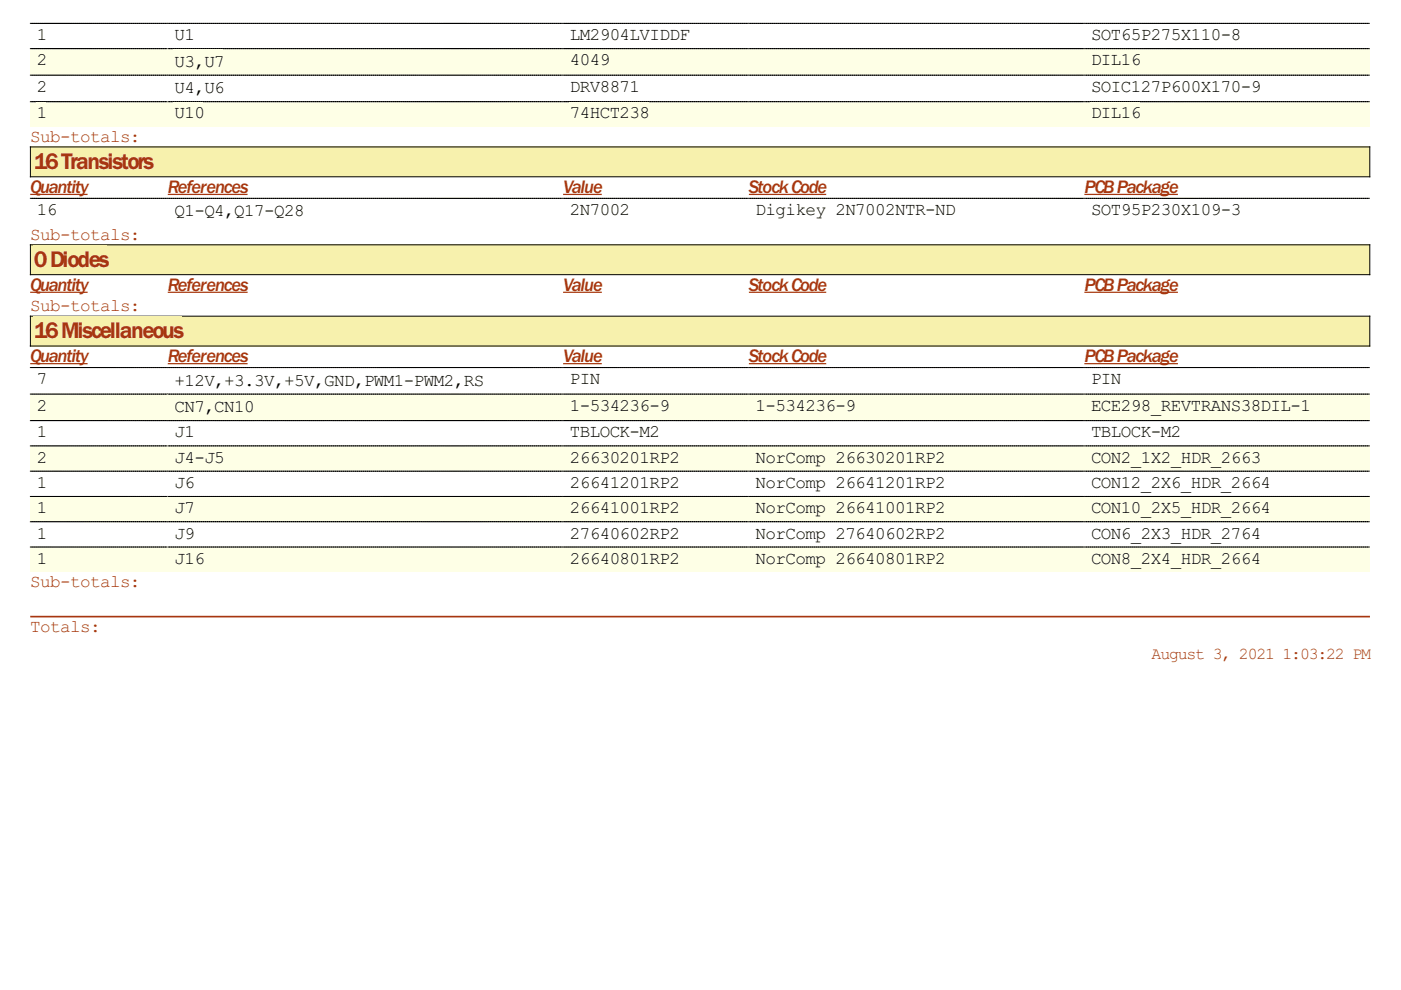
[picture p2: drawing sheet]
<svg xmlns="http://www.w3.org/2000/svg" width="297mm" height="210mm" viewBox="0 0 297 210" stroke-linecap="round" stroke-linejoin="round" font-family="sans-serif">
<defs><g id="words">
<g font-size="5.6" fill="#a73610">
<text x="7.2" y="35.8">16Transistors</text>
<text x="7.2" y="56.5">0Diodes</text>
<text x="7.2" y="71.7">16Miscellaneous</text>
</g>
<g font-size="4.5" fill="#a73610">
<text x="6.4" y="41">Quantity</text>
<text x="35.6" y="41">References</text>
<text x="119.4" y="41">Value</text>
<text x="158.8" y="41">StockCode</text>
<text x="229.9" y="41">PCBPackage</text>
<text x="6.4" y="61.7">Quantity</text>
<text x="35.6" y="61.7">References</text>
<text x="119.4" y="61.7">Value</text>
<text x="158.8" y="61.7">StockCode</text>
<text x="229.9" y="61.7">PCBPackage</text>
<text x="6.4" y="76.8">Quantity</text>
<text x="35.6" y="76.8">References</text>
<text x="119.4" y="76.8">Value</text>
<text x="158.8" y="76.8">StockCode</text>
<text x="229.9" y="76.8">PCBPackage</text>
</g>
<g font-size="4.2">
<text x="7.8" y="8.5">1</text>
<text x="37" y="8.5">U1</text>
<text x="120.8" y="8.5">LM2904LVIDDF</text>
<text x="231.3" y="8.5">SOT65P275X110-8</text>
<text x="7.8" y="13.9">2</text>
<text x="37" y="14.1">U3,U7</text>
<text x="120.8" y="13.9">4049</text>
<text x="231.3" y="13.9">DIL16</text>
<text x="7.8" y="19.5">2</text>
<text x="37" y="19.8">U4,U6</text>
<text x="120.8" y="19.5">DRV8871</text>
<text x="231.3" y="19.5">SOIC127P600X170-9</text>
<text x="7.8" y="25.1">1</text>
<text x="37" y="25.1">U10</text>
<text x="120.8" y="25.1">74HCT238</text>
<text x="231.3" y="25.1">DIL16</text>
<text x="7.8" y="45.6">16</text>
<text x="37" y="45.9">Q1-Q4,Q17-Q28</text>
<text x="120.8" y="45.6">2N7002</text>
<text x="160.2" y="45.6">Digikey 2N7002NTR-ND</text>
<text x="231.3" y="45.6">SOT95P230X109-3</text>
<text x="7.8" y="81.5">7</text>
<text x="37" y="81.8">+12V,+3.3V,+5V,GND,PWM1-PWM2,RS</text>
<text x="120.8" y="81.5">PIN</text>
<text x="231.3" y="81.5">PIN</text>
<text x="7.8" y="87.1">2</text>
<text x="37" y="87.4">CN7,CN10</text>
<text x="120.8" y="87.1">1-534236-9</text>
<text x="160.2" y="87.1">1-534236-9</text>
<text x="231.3" y="87.1">ECE298_REVTRANS38DIL-1</text>
<text x="7.8" y="92.7">1</text>
<text x="37" y="92.7">J1</text>
<text x="120.8" y="92.7">TBLOCK-M2</text>
<text x="231.3" y="92.7">TBLOCK-M2</text>
<text x="7.8" y="98.1">2</text>
<text x="37" y="98.1">J4-J5</text>
<text x="120.8" y="98.1">26630201RP2</text>
<text x="160.2" y="98.1">NorComp 26630201RP2</text>
<text x="231.3" y="98.1">CON2_1X2_HDR_2663</text>
<text x="7.8" y="103.5">1</text>
<text x="37" y="103.5">J6</text>
<text x="120.8" y="103.5">26641201RP2</text>
<text x="160.2" y="103.5">NorComp 26641201RP2</text>
<text x="231.3" y="103.5">CON12_2X6_HDR_2664</text>
<text x="7.8" y="108.8">1</text>
<text x="37" y="108.8">J7</text>
<text x="120.8" y="108.8">26641001RP2</text>
<text x="160.2" y="108.8">NorComp 26641001RP2</text>
<text x="231.3" y="108.8">CON10_2X5_HDR_2664</text>
<text x="7.8" y="114.2">1</text>
<text x="7.8" y="119.5">1</text>
<text x="37" y="114.2">J9</text>
<text x="37" y="119.5">J16</text>
<text x="120.8" y="114.2">27640602RP2</text>
<text x="120.8" y="119.5">26640801RP2</text>
<text x="160.2" y="114.2">NorComp 27640602RP2</text>
<text x="160.2" y="119.5">NorComp 26640801RP2</text>
<text x="231.3" y="114.2">CON6_2X3_HDR_2764</text>
<text x="231.3" y="119.5">CON8_2X4_HDR_2664</text>
</g>
<g font-size="4.2" fill="#a73610">
<text x="6.4" y="30.1">Sub-totals:</text>
<text x="6.4" y="50.8">Sub-totals:</text>
<text x="6.4" y="65.9">Sub-totals:</text>
<text x="6.4" y="124.5">Sub-totals:</text>
<text x="6.4" y="134.1">Totals:</text>
</g>
<g font-size="4" fill="#a73610">
<text x="244.2" y="139.7">August 3, 2021</text>
<text x="271.9" y="139.7">1:03:22 PM</text>
</g>
</g></defs>
<path d="M6.4 5h29.1M35.6 5h83.8M119.4 5h39.3M158.8 5h71.1M229.9 5h60.5" fill="none" stroke="#000" stroke-width=".21" stroke-dasharray=".3 .1"/>
<path d="M6.4 10.3h29.2v5.6h-29.2z" fill="#feffe6"/>
<path d="M6.4 10.3h29.1" fill="none" stroke="#000" stroke-width=".21" stroke-dasharray=".3 .1"/>
<g fill="#feffe6">
<path d="M7.7 10.6h2.1v4.2h-2.1z"/>
<path d="M35.6 10.3h83.8v5.6h-83.8z"/>
</g>
<path d="M35.6 10.3h83.8" fill="none" stroke="#000" stroke-width=".21" stroke-dasharray=".3 .1"/>
<g fill="#feffe6">
<path d="M36.8 10.6h10.5v4.5h-10.5z"/>
<path d="M119.4 10.3h39.4v5.6h-39.4z"/>
</g>
<path d="M119.4 10.3h39.3" fill="none" stroke="#000" stroke-width=".21" stroke-dasharray=".3 .1"/>
<g fill="#feffe6">
<path d="M120.6 10.6h8.5v4.2h-8.5z"/>
<path d="M158.8 10.3h71.1v5.6h-71.1z"/>
</g>
<path d="M158.8 10.3h71.1" fill="none" stroke="#000" stroke-width=".21" stroke-dasharray=".3 .1"/>
<path d="M229.9 10.3h60.6v5.6h-60.6z" fill="#feffe6"/>
<path d="M229.9 10.3h60.5" fill="none" stroke="#000" stroke-width=".21" stroke-dasharray=".3 .1"/>
<path d="M231.1 10.6h10.6v4.2h-10.6z" fill="#feffe6"/>
<path d="M6.4 15.9h29.1M35.6 15.9h83.8M119.4 15.9h39.3M158.8 15.9h71.1M229.9 15.9h60.5" fill="none" stroke="#000" stroke-width=".21" stroke-dasharray=".3 .1"/>
<path d="M6.4 21.5h29.2v5.4h-29.2z" fill="#feffe6"/>
<path d="M6.4 21.6h29.1" fill="none" stroke="#000" stroke-width=".21" stroke-dasharray=".3 .1"/>
<g fill="#feffe6">
<path d="M7.7 21.7h2.1v4.2h-2.1z"/>
<path d="M35.6 21.5h83.8v5.4h-83.8z"/>
</g>
<path d="M35.6 21.6h83.8" fill="none" stroke="#000" stroke-width=".21" stroke-dasharray=".3 .1"/>
<g fill="#feffe6">
<path d="M36.8 21.7h6.3v4.2h-6.3z"/>
<path d="M119.4 21.5h39.4v5.4h-39.4z"/>
</g>
<path d="M119.4 21.6h39.3" fill="none" stroke="#000" stroke-width=".21" stroke-dasharray=".3 .1"/>
<g fill="#feffe6">
<path d="M120.6 21.7h16.9v4.2h-16.9z"/>
<path d="M158.8 21.5h71.1v5.4h-71.1z"/>
</g>
<path d="M158.8 21.6h71.1" fill="none" stroke="#000" stroke-width=".21" stroke-dasharray=".3 .1"/>
<path d="M229.9 21.5h60.6v5.4h-60.6z" fill="#feffe6"/>
<path d="M229.9 21.6h60.5" fill="none" stroke="#000" stroke-width=".21" stroke-dasharray=".3 .1"/>
<path d="M231.1 21.7h10.6v4.2h-10.6z" fill="#feffe6"/>
<path d="M6.4 31.1h284.1v6.4h-284.1z" fill="#f7f1ad"/>
<path d="M6.4 31.2h284v6.3h-284z" fill="none" stroke="#000" stroke-width=".21"/>
<path d="M7.1 31.5h25.2v5.5h-25.2z" fill="#f7f1ad"/>
<path d="M6.4 41.2h12.2M35.6 41.2h16.9M119.4 41.2h8.2M158.8 41.2h16.4M229.9 41.2h19.8" fill="none" stroke="#a73610" stroke-width=".26"/>
<path d="M6.4 42.1h29.1M35.6 42.1h83.8M119.4 42.1h39.3M158.8 42.1h71.1M229.9 42.1h60.5" fill="none" stroke="#000" stroke-width=".21" stroke-dasharray=".3 .1"/>
<path d="M6.4 51.9h284.1v6.4h-284.1z" fill="#f7f1ad"/>
<path d="M6.4 51.9h284v6.3h-284z" fill="none" stroke="#000" stroke-width=".21"/>
<path d="M7.1 52.1h15.6v5.6h-15.6z" fill="#f7f1ad"/>
<path d="M6.4 62h12.2M35.6 62h16.9M119.4 62h8.2M158.8 62h16.4M229.9 62h19.8" fill="none" stroke="#a73610" stroke-width=".26"/>
<path d="M6.4 67h284.1v6.4h-284.1z" fill="#f7f1ad"/>
<path d="M6.4 67h284v6.4h-284z" fill="none" stroke="#000" stroke-width=".21"/>
<path d="M7.1 67.2h31.5v5.5h-31.5z" fill="#f7f1ad"/>
<path d="M6.4 77.1h12.2M35.6 77.1h16.9M119.4 77.1h8.2M158.8 77.1h16.4M229.9 77.1h19.8" fill="none" stroke="#a73610" stroke-width=".26"/>
<path d="M6.4 77.9h29.1M35.6 77.9h83.8M119.4 77.9h39.3M158.8 77.9h71.1M229.9 77.9h60.5" fill="none" stroke="#000" stroke-width=".21" stroke-dasharray=".3 .1"/>
<path d="M6.4 83.5h29.2v5.6h-29.2z" fill="#feffe6"/>
<path d="M6.4 83.6h29.1" fill="none" stroke="#000" stroke-width=".21" stroke-dasharray=".3 .1"/>
<g fill="#feffe6">
<path d="M7.7 83.8h2.1v4.3h-2.1z"/>
<path d="M35.6 83.5h83.8v5.6h-83.8z"/>
</g>
<path d="M35.6 83.6h83.8" fill="none" stroke="#000" stroke-width=".21" stroke-dasharray=".3 .1"/>
<g fill="#feffe6">
<path d="M36.8 83.8h16.9v4.5h-16.9z"/>
<path d="M119.4 83.5h39.4v5.6h-39.4z"/>
</g>
<path d="M119.4 83.6h39.3" fill="none" stroke="#000" stroke-width=".21" stroke-dasharray=".3 .1"/>
<g fill="#feffe6">
<path d="M120.6 83.8h21.2v4.3h-21.2z"/>
<path d="M158.8 83.5h71.1v5.6h-71.1z"/>
</g>
<path d="M158.8 83.6h71.1" fill="none" stroke="#000" stroke-width=".21" stroke-dasharray=".3 .1"/>
<g fill="#feffe6">
<path d="M160 83.8h21.2v4.3h-21.2z"/>
<path d="M229.9 83.5h60.6v5.6h-60.6z"/>
</g>
<path d="M229.9 83.6h60.5" fill="none" stroke="#000" stroke-width=".21" stroke-dasharray=".3 .1"/>
<path d="M231.1 83.8h46.6v4.3h-46.6z" fill="#feffe6"/>
<path d="M6.4 89.2h29.1M35.6 89.2h83.8M119.4 89.2h39.3M158.8 89.2h71.1M229.9 89.2h60.5" fill="none" stroke="#000" stroke-width=".21" stroke-dasharray=".3 .1"/>
<path d="M6.4 94.5h29.2v5.4h-29.2z" fill="#feffe6"/>
<path d="M6.4 94.5h29.1" fill="none" stroke="#000" stroke-width=".21" stroke-dasharray=".3 .1"/>
<g fill="#feffe6">
<path d="M7.7 94.7h2.1v4.2h-2.1z"/>
<path d="M35.6 94.5h83.8v5.4h-83.8z"/>
</g>
<path d="M35.6 94.5h83.8" fill="none" stroke="#000" stroke-width=".21" stroke-dasharray=".3 .1"/>
<g fill="#feffe6">
<path d="M36.8 94.7h10.5v4.2h-10.5z"/>
<path d="M119.4 94.5h39.4v5.4h-39.4z"/>
</g>
<path d="M119.4 94.5h39.3" fill="none" stroke="#000" stroke-width=".21" stroke-dasharray=".3 .1"/>
<g fill="#feffe6">
<path d="M120.6 94.7h23.3v4.2h-23.3z"/>
<path d="M158.8 94.5h71.1v5.4h-71.1z"/>
</g>
<path d="M158.8 94.5h71.1" fill="none" stroke="#000" stroke-width=".21" stroke-dasharray=".3 .1"/>
<g fill="#feffe6">
<path d="M160 94.7h40.2v4.2h-40.2z"/>
<path d="M229.9 94.5h60.6v5.4h-60.6z"/>
</g>
<path d="M229.9 94.5h60.5" fill="none" stroke="#000" stroke-width=".21" stroke-dasharray=".3 .1"/>
<path d="M231.1 94.7h36v4.2h-36z" fill="#feffe6"/>
<path d="M6.4 99.9h29.1M35.6 99.9h83.8M119.4 99.9h39.3M158.8 99.9h71.1M229.9 99.9h60.5" fill="none" stroke="#000" stroke-width=".21" stroke-dasharray=".3 .1"/>
<path d="M6.4 105.2h29.2v5.4h-29.2z" fill="#feffe6"/>
<path d="M6.4 105.3h29.1" fill="none" stroke="#000" stroke-width=".21" stroke-dasharray=".3 .1"/>
<g fill="#feffe6">
<path d="M7.7 105.5h2.1v4.3h-2.1z"/>
<path d="M35.6 105.2h83.8v5.4h-83.8z"/>
</g>
<path d="M35.6 105.3h83.8" fill="none" stroke="#000" stroke-width=".21" stroke-dasharray=".3 .1"/>
<g fill="#feffe6">
<path d="M36.8 105.5h4.2v4.3h-4.2z"/>
<path d="M119.4 105.2h39.4v5.4h-39.4z"/>
</g>
<path d="M119.4 105.3h39.3" fill="none" stroke="#000" stroke-width=".21" stroke-dasharray=".3 .1"/>
<g fill="#feffe6">
<path d="M120.6 105.5h23.3v4.3h-23.3z"/>
<path d="M158.8 105.2h71.1v5.4h-71.1z"/>
</g>
<path d="M158.8 105.3h71.1" fill="none" stroke="#000" stroke-width=".21" stroke-dasharray=".3 .1"/>
<g fill="#feffe6">
<path d="M160 105.5h40.2v4.3h-40.2z"/>
<path d="M229.9 105.2h60.6v5.4h-60.6z"/>
</g>
<path d="M229.9 105.3h60.5" fill="none" stroke="#000" stroke-width=".21" stroke-dasharray=".3 .1"/>
<path d="M231.1 105.5h38.1v4.3h-38.1z" fill="#feffe6"/>
<path d="M6.4 110.6h29.1M35.6 110.6h83.8M119.4 110.6h39.3M158.8 110.6h71.1M229.9 110.6h60.5" fill="none" stroke="#000" stroke-width=".21" stroke-dasharray=".3 .1"/>
<path d="M6.4 115.9h29.2v5.4h-29.2z" fill="#feffe6"/>
<path d="M6.4 116h29.1" fill="none" stroke="#000" stroke-width=".21" stroke-dasharray=".3 .1"/>
<g fill="#feffe6">
<path d="M7.7 116.1h2.1v4.2h-2.1z"/>
<path d="M35.6 115.9h83.8v5.4h-83.8z"/>
</g>
<path d="M35.6 116h83.8" fill="none" stroke="#000" stroke-width=".21" stroke-dasharray=".3 .1"/>
<g fill="#feffe6">
<path d="M36.8 116.1h6.3v4.2h-6.3z"/>
<path d="M119.4 115.9h39.4v5.4h-39.4z"/>
</g>
<path d="M119.4 116h39.3" fill="none" stroke="#000" stroke-width=".21" stroke-dasharray=".3 .1"/>
<g fill="#feffe6">
<path d="M120.6 116.1h23.3v4.2h-23.3z"/>
<path d="M158.8 115.9h71.1v5.4h-71.1z"/>
</g>
<path d="M158.8 116h71.1" fill="none" stroke="#000" stroke-width=".21" stroke-dasharray=".3 .1"/>
<g fill="#feffe6">
<path d="M160 116.1h40.2v4.2h-40.2z"/>
<path d="M229.9 115.9h60.6v5.4h-60.6z"/>
</g>
<path d="M229.9 116h60.5" fill="none" stroke="#000" stroke-width=".21" stroke-dasharray=".3 .1"/>
<path d="M231.1 116.1h36v4.2h-36z" fill="#feffe6"/>
<path d="M6.6 130.7h283.7" fill="none" stroke="#a73610" stroke-width=".35"/>
<use href="#words"/>
</svg>
